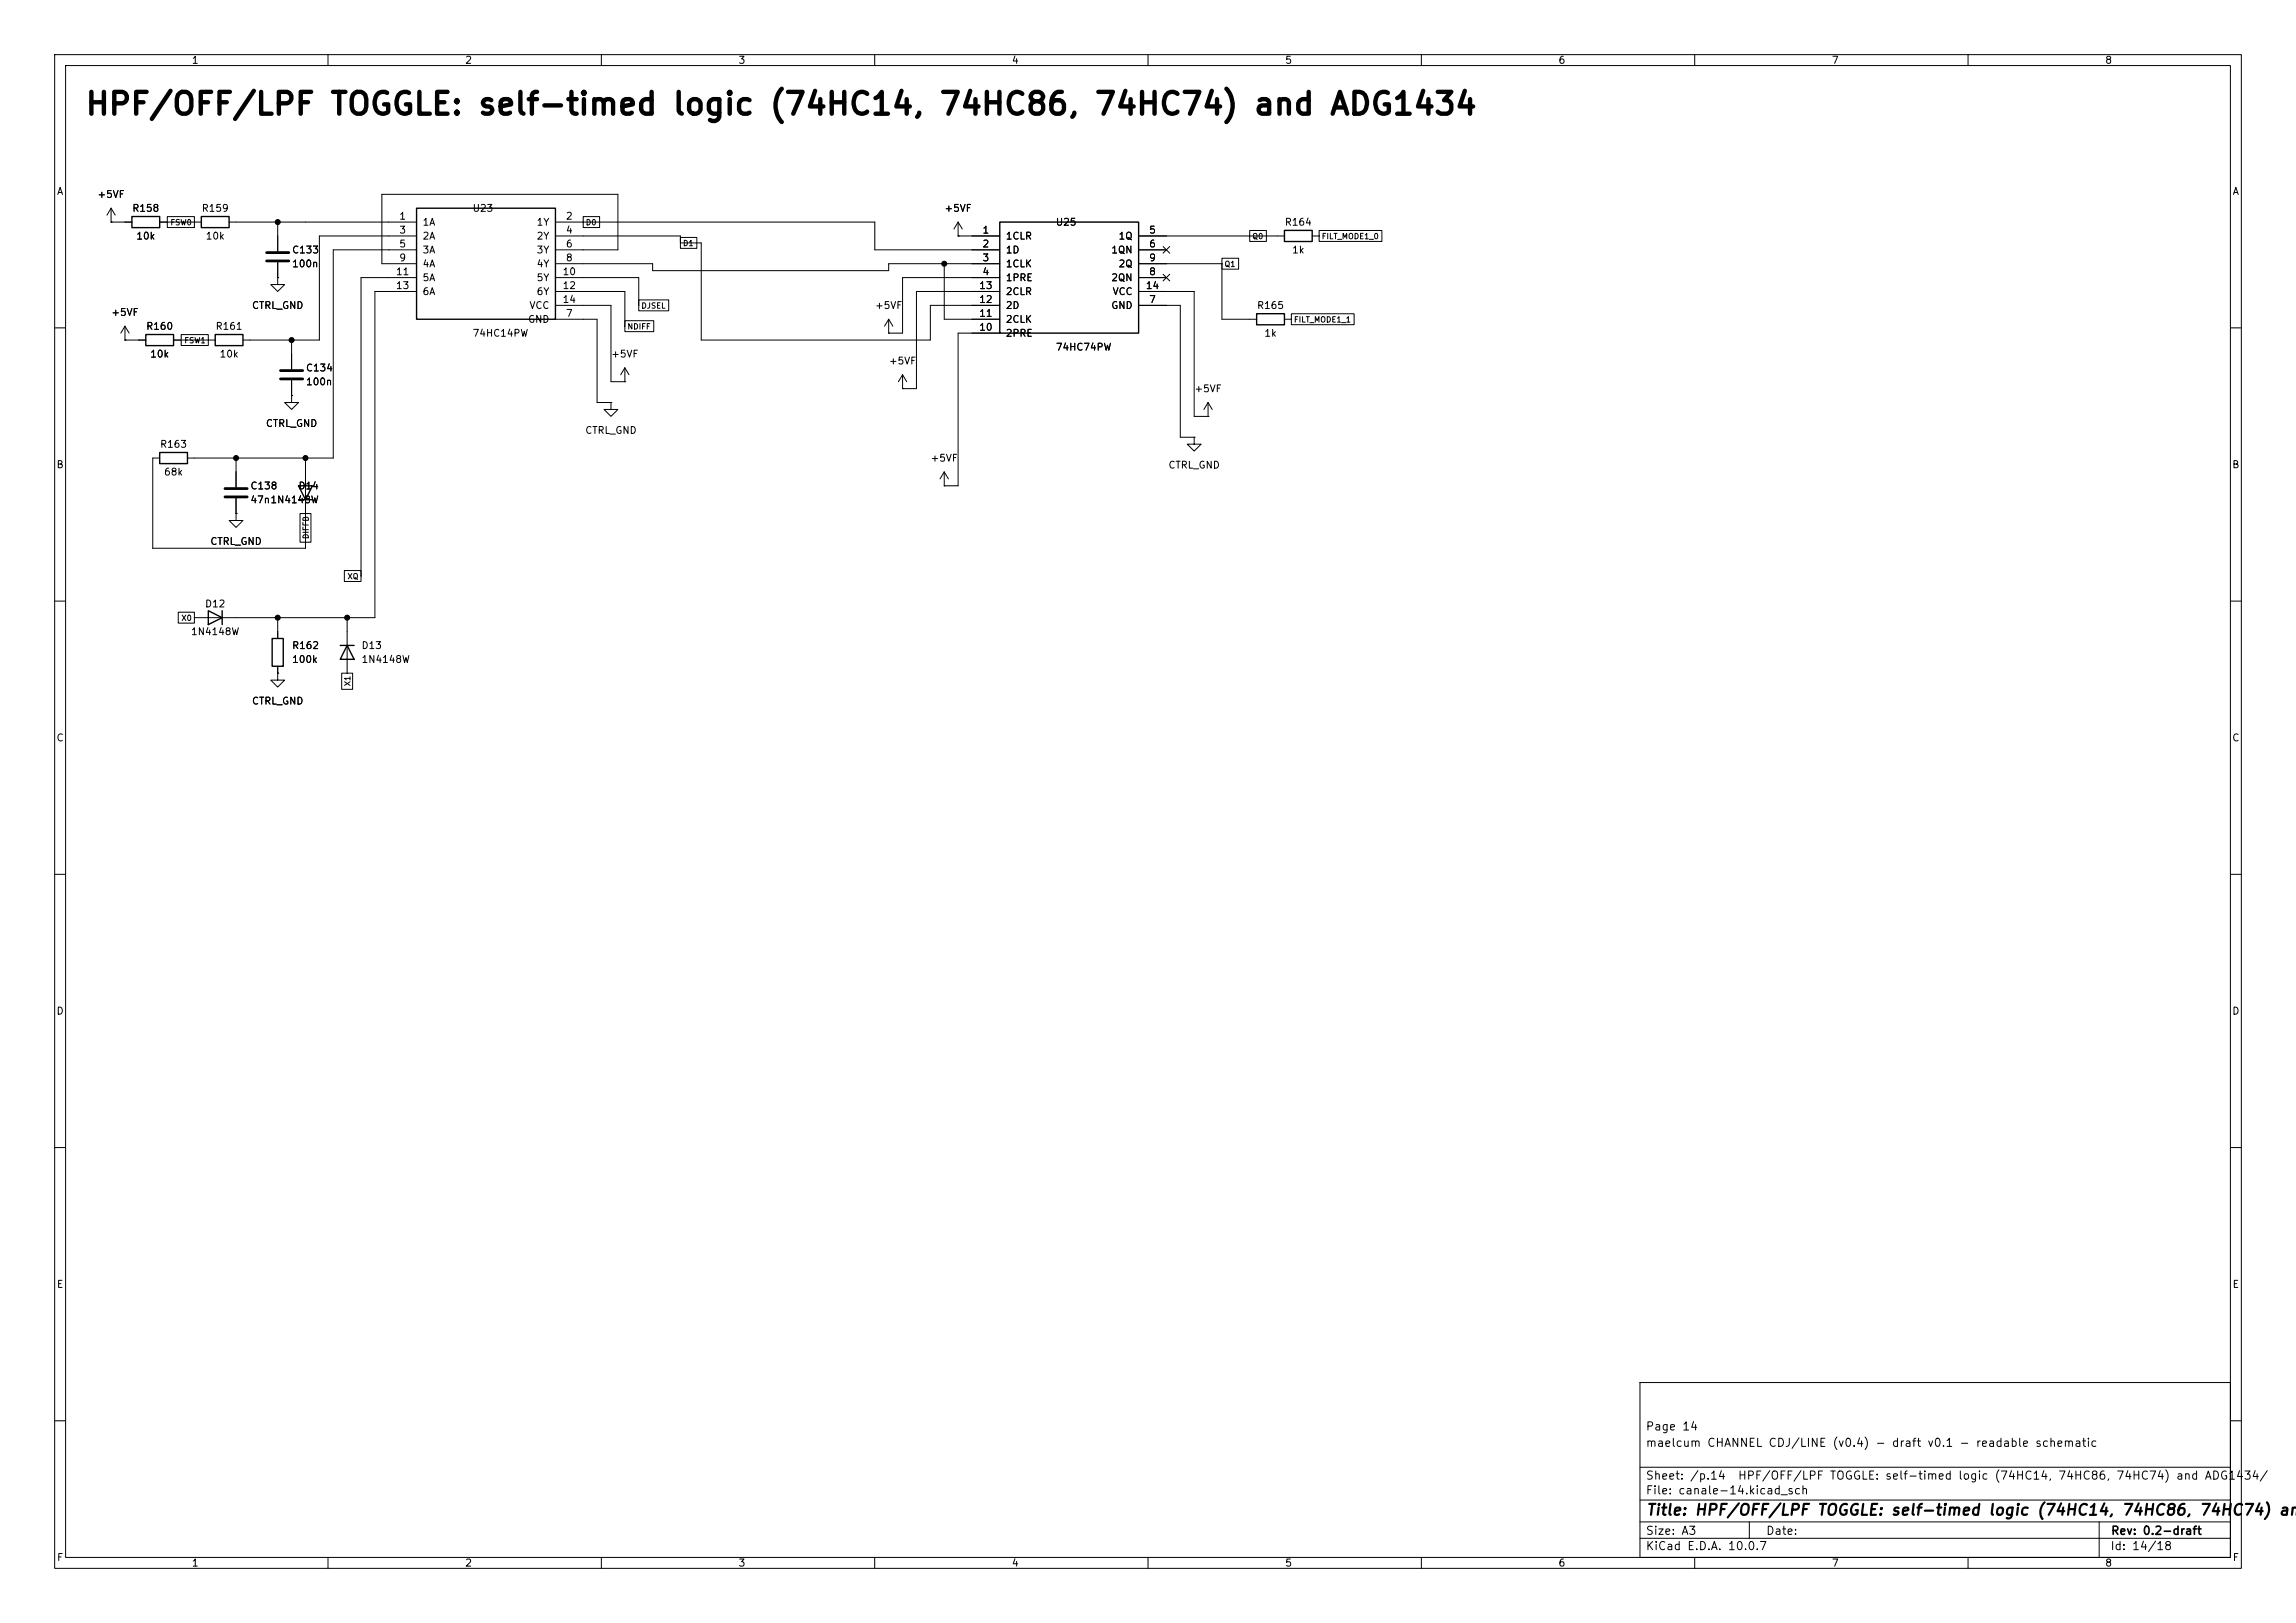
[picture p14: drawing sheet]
<svg xmlns="http://www.w3.org/2000/svg" width="420mm" height="297mm" viewBox="0 0 420 297" stroke-linecap="round" stroke-linejoin="round" font-family="sans-serif">
<defs><g id="words">
<text font-size="4" x="15.4" y="22">HPF/OFF/LPF TOGGLE: self-timed logic (74HC14, 74HC86, 74HC74) and ADG1434</text>
<text font-size="2" x="301" y="277.8">Title: HPF/OFF/LPF TOGGLE: self-timed logic (74HC14, 74HC86, 74HC74) and</text>
<g font-size="1.5">
<text x="300.9" y="262.1">Page 14</text>
<text x="300.9" y="265.1">maelcum CHANNEL CDJ/LINE (v0.4) - draft v0.1 - readable schematic</text>
<text x="300.9" y="273.8">File: canale-14.kicad_sch</text>
<text x="300.9" y="271.1">Sheet: /p.14</text>
<text x="317.8" y="271.1">HPF/OFF/LPF TOGGLE: self-timed logic (74HC14, 74HC86, 74HC74) and ADG1434/</text>
<text x="300.9" y="281.2">Size: A3</text>
<text x="322.9" y="281.2">Date:</text>
<text x="386" y="281.2">Rev: 0.2-draft</text>
<text x="300.9" y="284">KiCad E.D.A. 10.0.7</text>
<text x="385.9" y="284">Id: 14/18</text>
</g>
<g font-size="1.3">
<text x="35" y="12">1</text>
<text x="85" y="12">2</text>
<text x="135" y="12">3</text>
<text x="185" y="12">4</text>
<text x="235" y="12">5</text>
<text x="285" y="12">6</text>
<text x="335" y="12">7</text>
<text x="385" y="12">8</text>
<text x="10.3" y="36">A</text>
<text x="408.3" y="36">A</text>
<text x="17.7" y="36.5">+5VF</text>
<text x="24.1" y="39.1">R158</text>
<text x="36.8" y="39.1">R159</text>
<text x="72.9" y="40.5">1</text>
<text x="77.2" y="41.6">1A</text>
<text x="86.3" y="39.1">U23</text>
<text x="98.1" y="41.6">1Y</text>
<text x="103.4" y="40.5">2</text>
<text x="172.7" y="39.1">+5VF</text>
<text x="193" y="41.6">U25</text>
<text x="234.9" y="41.6">R164</text>
<text x="24.8" y="44.1">10k</text>
<text x="37.5" y="44.1">10k</text>
<text x="53.3" y="46.7">C133</text>
<text x="72.9" y="43">3</text>
<text x="72.9" y="45.6">5</text>
<text x="77.2" y="44.1">2A</text>
<text x="77.2" y="46.7">3A</text>
<text x="98.1" y="44.1">2Y</text>
<text x="98.1" y="46.7">3Y</text>
<text x="103.4" y="43">4</text>
<text x="103.4" y="45.6">6</text>
<text x="179.6" y="43">1</text>
<text x="179.6" y="45.6">2</text>
<text x="183.9" y="44.1">1CLR</text>
<text x="183.9" y="46.7">1D</text>
<text x="203.2" y="46.7">1QN</text>
<text x="204.5" y="44.1">1Q</text>
<text x="210.1" y="43">5</text>
<text x="210.1" y="45.6">6</text>
<text x="236.2" y="46.7">1k</text>
<text x="53.3" y="49.2">100n</text>
<text x="72.3" y="50.7">11</text>
<text x="72.3" y="53.2">13</text>
<text x="72.9" y="48.1">9</text>
<text x="77.2" y="49.2">4A</text>
<text x="77.2" y="51.8">5A</text>
<text x="98.1" y="49.2">4Y</text>
<text x="98.1" y="51.8">5Y</text>
<text x="102.8" y="50.7">10</text>
<text x="102.8" y="53.2">12</text>
<text x="103.4" y="48.1">8</text>
<text x="179" y="53.2">13</text>
<text x="179.6" y="48.1">3</text>
<text x="179.6" y="50.7">4</text>
<text x="183.9" y="49.2">1CLK</text>
<text x="183.9" y="51.8">1PRE</text>
<text x="203.2" y="51.8">2QN</text>
<text x="204.5" y="49.2">2Q</text>
<text x="209.5" y="53.2">14</text>
<text x="210.1" y="50.7">8</text>
<text x="210.1" y="48.1">9</text>
<text x="20.3" y="58.1">+5VF</text>
<text x="46" y="56.8">CTRL_GND</text>
<text x="77.2" y="54.3">6A</text>
<text x="96.5" y="59.4">GND</text>
<text x="96.7" y="56.8">VCC</text>
<text x="98.1" y="54.3">6Y</text>
<text x="102.8" y="55.7">14</text>
<text x="103.4" y="58.3">7</text>
<text x="160" y="56.8">+5VF</text>
<text x="179" y="58.3">11</text>
<text x="179" y="55.7">12</text>
<text x="183.9" y="59.4">2CLK</text>
<text x="183.9" y="56.8">2D</text>
<text x="183.9" y="54.3">2CLR</text>
<text x="203.2" y="56.8">GND</text>
<text x="203.4" y="54.3">VCC</text>
<text x="210.1" y="55.7">7</text>
<text x="229.8" y="56.8">R165</text>
<text x="26.6" y="60.7">R160</text>
<text x="27.4" y="65.7">10k</text>
<text x="39.3" y="60.7">R161</text>
<text x="40.1" y="65.7">10k</text>
<text x="86.3" y="61.9">74HC14PW</text>
<text x="111.7" y="65.7">+5VF</text>
<text x="179" y="60.8">10</text>
<text x="183.9" y="61.9">2PRE</text>
<text x="193" y="64.5">74HC74PW</text>
<text x="231.2" y="61.9">1k</text>
<text x="55.9" y="68.3">C134</text>
<text x="55.9" y="70.8">100n</text>
<text x="162.5" y="67">+5VF</text>
<text x="218.4" y="72.1">+5VF</text>
<text x="29.2" y="82.2">R163</text>
<text x="48.5" y="78.4">CTRL_GND</text>
<text x="106.9" y="79.7">CTRL_GND</text>
<text x="10.2" y="86">B</text>
<text x="29.9" y="87.3">68k</text>
<text x="45.7" y="89.9">C138</text>
<text x="54.5" y="89.9">D14</text>
<text x="170.1" y="84.8">+5VF</text>
<text x="213.6" y="86.1">CTRL_GND</text>
<text x="408.2" y="86">B</text>
<text x="45.7" y="92.4">47n1N4148W</text>
<text x="38.4" y="100">CTRL_GND</text>
<text x="37.4" y="111.5">D12</text>
<text x="34.8" y="116.5">1N4148W</text>
<text x="53.3" y="119.1">R162</text>
<text x="66" y="119.1">D13</text>
<text x="53.3" y="121.6">100k</text>
<text x="66" y="121.6">1N4148W</text>
<text x="46" y="129.2">CTRL_GND</text>
<text x="10.2" y="136">C</text>
<text x="408.2" y="136">C</text>
<text x="10.2" y="186">D</text>
<text x="408.2" y="186">D</text>
<text x="10.3" y="236">E</text>
<text x="408.3" y="236">E</text>
<text x="10.3" y="286">F</text>
<text x="35" y="287">1</text>
<text x="85" y="287">2</text>
<text x="135" y="287">3</text>
<text x="185" y="287">4</text>
<text x="235" y="287">5</text>
<text x="285" y="287">6</text>
<text x="335" y="287">7</text>
<text x="385" y="287">8</text>
<text x="408.3" y="286">F</text>
</g>
<g font-size="1">
<text x="31.1" y="41.5">FSW0</text>
<text x="107.1" y="41.5">D0</text>
<text x="124.8" y="45.3">D1</text>
<text x="229" y="44">Q0</text>
<text x="241.7" y="44">FILT_MODE1_0</text>
<text x="223.9" y="49.1">Q1</text>
<text x="117.2" y="56.7">DJSEL</text>
<text x="236.6" y="59.2">FILT_MODE1_1</text>
<text x="33.6" y="63.1">FSW1</text>
<text x="114.7" y="60.5">NDIFF</text>
<text x="56.7" y="98.7" transform="rotate(-90 56.7 98.7)">DIFFB</text>
<text x="63.5" y="106.2">XQ</text>
<text x="33.1" y="113.9">X0</text>
<text x="64.3" y="125.7" transform="rotate(-90 64.3 125.7)">X1</text>
</g>
</g></defs>
<g fill="none" stroke="#000" stroke-width=".18">
<path d="M10 10h400v277h-400zM12 12h396v273h-396zM60 10v2M110 10v2M160 10v2M210 10v2M260 10v2M310 10v2M360 10v2M20.3 38.1l-.7 1.3M20.3 38.1l.8 1.3M20.3 38.1v2.5"/>
<path d="M30.6 39.6h5v2h-5zM106.7 39.6h3v2h-3zM20.3 40.6h.1M20.3 40.6h3.8M22.9 59.7l-.8 1.3M22.9 59.7l.7 1.3M22.9 59.7v2.5M29.2 40.6h7.6M41.9 40.6h34.3M50.8 50.8v1.3h1.3l-1.3 1.2-1.3-1.2h1.3M50.8 50.8h.1M50.8 40.6v5.4"/>
<path d="M50.8 48v2.8M76.2 53.3h-7.6v59.7h-33M76.2 43.2h-17.8v19h-14M76.2 45.7h-15.2v38.1h-26.7M76.2 50.8h-10.2v54.6M101.6 40.6h58.4v5.1h22.9M101.6 43.2h22.9v1.3M101.6 45.7h11.4v-10.1h-43.2v12.7h6.4M101.6 58.4h7.6v15.3h2.6M101.6 48.3h17.8v1.2h43.2v-1.2h20.3M101.6 50.8h15.2v5.1M101.6 53.3h12.7v6.4"/>
<path d="M101.6 55.9h10.2v14h2.5M114.3 58.7h5.3v2h-5.3zM116.8 54.9h5.5v2h-5.5zM124.5 43.4h3v2.1h-3zM124.5 44.5h3.8v17.7h41.9v-6.3h12.7M162.6 58.4l-.8 1.3M162.6 58.4l.7 1.3M162.6 58.4v2.6M172.7 48.3v10.1h10.2M175.3 43.2h.1M175.3 43.2h7.6M175.3 40.6l-.8 1.3"/>
<path d="M175.3 40.6l.7 1.3M175.3 40.6v2.6M182.9 50.8h-17.8v10.2h-2.5M182.9 53.3h-15.3v17.8h-2.5M208.3 43.2h26.6M208.3 45.7h5.1M208.3 48.3h15.2M208.3 50.8h5.1M208.3 53.3h10.1v22.9h2.6M208.3 55.9h7.6v24.1h2.5M212.8 50.2l1.2 1.2M212.8 45.1l1.2 1.2"/>
<path d="M214 50.2l-1.2 1.2M214 45.1l-1.2 1.2M223.5 47.3h3.1v2h-3.1zM223.5 48.3v10.1h6.4M228.6 42.2h3.1v2h-3.1zM234.9 58.4h1.3M236.2 57.4h11.5v2h-11.5zM240 43.2h1.3M241.3 42.2h11.5v2h-11.5zM10 60h2M22.9 62.2h.1M22.9 62.2h3.8"/>
<path d="M31.7 62.2h7.7M33.1 61.2h5v2h-5zM53.3 72.4v1.3h1.3l-1.3 1.2-1.2-1.2h1.2M53.3 72.4h.1M53.3 62.2v5.4M53.3 69.6v2.8M111.8 73.7v1.2h1.2l-1.2 1.3-1.3-1.3h1.3M111.8 73.7h.1M114.3 69.9h.1M114.3 67.3l-.8 1.3M114.3 67.3l.8 1.3M114.3 67.3v2.6"/>
<path d="M162.6 61h.1M165.1 71.1h.1M165.1 68.6l-.8 1.3M165.1 68.6l.8 1.3M165.1 68.6v2.5M182.9 61h-7.6v27.9h-2.6M221 76.2h.1M221 73.7l-.8 1.2M221 73.7l.7 1.2M221 73.7v2.5M408 60h2M29.2 83.8h-1.3v16.5h28v-16.5"/>
<path d="M43.2 94v1.3h1.2l-1.2 1.2-1.3-1.2h1.3M43.2 94h.1M43.2 83.8v5.4M43.2 91.2v2.8M54.9 94h2v5.2h-2zM172.7 88.9h.1M172.7 86.4l-.7 1.2M172.7 86.4l.8 1.2M172.7 86.4v2.5M218.4 80v1.3h1.3l-1.3 1.3-1.2-1.3h1.2M218.4 80h.1M10 110h2"/>
<path d="M32.6 112h3v2h-3zM50.8 113v3.8M63 104.4h3v2h-3zM63.5 113v10.2M408 110h2M50.8 123.2v1.3h1.3l-1.3 1.2-1.3-1.2h1.3M50.8 123.2h.1M50.8 121.9v1.3M62.5 123.2h2v2.9h-2zM10 160h2M408 160h2M10 210h2"/>
<path d="M408 210h2M300 253h108v32h-108zM10 260h2M300 278.5h108M300 274.5h108M300 268.5h108M320 278.5v3M384 278.5v6.5M408 260h2M60 285v2M110 285v2M160 285v2"/>
<path d="M210 285v2M260 285v2M300 281.5h108M310 285v2M360 285v2"/>
</g>
<g fill="none" stroke="#000" stroke-width=".25">
<path d="M24.1 39.6h5.1v2.1h-5.1zM36.8 39.6h5.1v2.1h-5.1zM76.2 38.1h25.4v20.3h-25.4zM182.9 40.6h25.4v20.4h-25.4zM229.9 57.4h5v2h-5zM234.9 42.2h5.1v2h-5.1zM26.7 61.2h5v2h-5zM39.4 61.2h5v2h-5zM29.2 82.8h5.1v2h-5.1zM54.6 88.9h2.5l-1.2 2.5zM54.6 91.4h2.5M38.1 111.8l2.5 1.2-2.5 1.3z"/>
<path d="M40.6 111.8v2.5M49.8 116.8h2v5.1h-2zM62.2 118.1h2.6M63.5 118.1l1.3 2.6h-2.6z"/>
</g>
<path d="M48.8 46.2h4M48.8 47.8h4M51.3 67.8h4.1M51.3 69.3h4.1M41.1 89.4h4.1M41.1 90.9h4.1" fill="none" stroke="#000" stroke-width=".51"/>
<g fill="#000" stroke="#000" stroke-width=".18">
<circle cx="50.8" cy="40.6" r=".46"/>
<circle cx="172.7" cy="48.3" r=".46"/>
<circle cx="53.3" cy="62.2" r=".46"/>
<circle cx="43.2" cy="83.8" r=".46"/>
<circle cx="55.9" cy="83.8" r=".46"/>
<circle cx="50.8" cy="113" r=".46"/>
<circle cx="63.5" cy="113" r=".46"/>
</g>
<use href="#words"/>
</svg>
